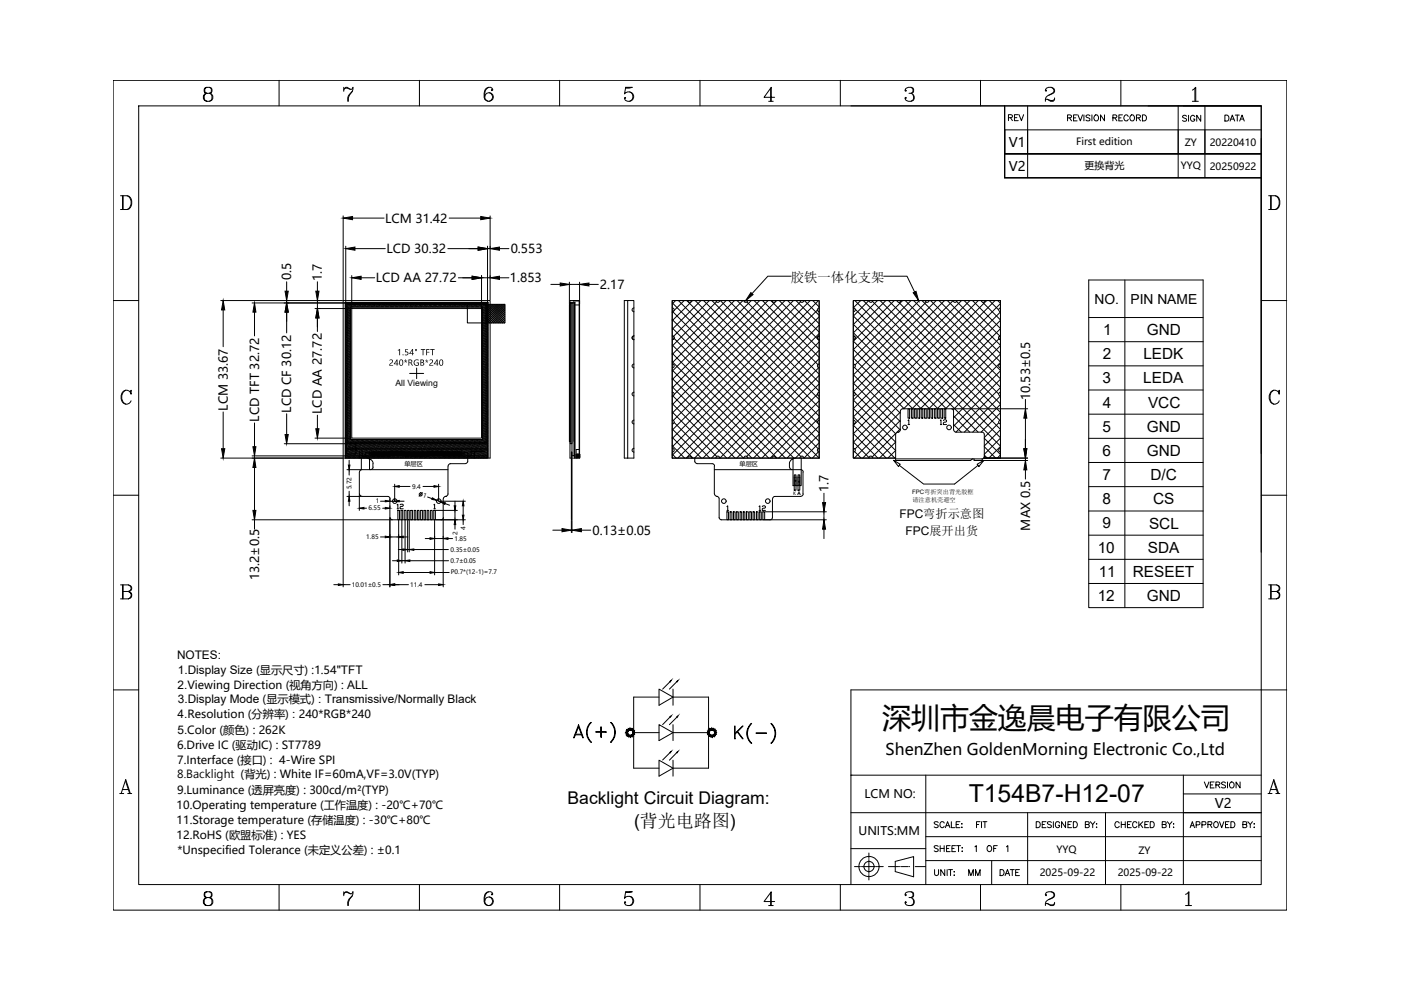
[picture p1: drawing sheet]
<svg xmlns="http://www.w3.org/2000/svg" width="297mm" height="210mm" viewBox="0 0 297 210" stroke-linecap="round" stroke-linejoin="round" font-family="sans-serif">
<defs><g id="words">
<text font-size="6.2" x="24" y="169.3">A</text>
<text font-size="6.1" x="187" y="154.4">深圳市金逸晨电子有限公司</text>
<text font-size="5.2" x="205.4" y="170">T154B7-H12-07</text>
<text font-size="4.4" x="212.7" y="26.8">REV</text>
<g font-size="4">
<text x="249.4" y="26.8">SIGN</text>
<text x="258.6" y="26.8">DATA</text>
<text x="208.1" y="181.7">OF</text>
</g>
<g font-size="3.7">
<text x="120.3" y="170.4">Backlight Circuit Diagram:</text>
<text x="134.5" y="175.4">(背光电路图)</text>
</g>
<text font-size="3.4" x="187.8" y="160.2">ShenZhen GoldenMorning Electronic Co.,Ltd</text>
<g font-size="3.3">
<text x="233.9" y="71">1</text>
<text x="243.1" y="71">GND</text>
<text x="233.8" y="76.2">2</text>
<text x="242.4" y="76.2">LEDK</text>
<text x="233.8" y="81.3">3</text>
<text x="242.4" y="81.3">LEDA</text>
<text x="233.8" y="86.4">4</text>
<text x="243.4" y="86.4">VCC</text>
<text x="233.8" y="91.5">5</text>
<text x="243.1" y="91.5">GND</text>
<text x="233.8" y="96.7">6</text>
<text x="233.8" y="101.8">7</text>
<text x="243.1" y="96.7">GND</text>
<text x="243.9" y="101.8">D/C</text>
<text x="233.8" y="106.9">8</text>
<text x="244.5" y="106.9">CS</text>
<text x="233.8" y="112">9</text>
<text x="243.6" y="112.1">SCL</text>
<text x="232.7" y="117.2">10</text>
<text x="243.4" y="117.2">SDA</text>
<text x="232.9" y="122.3">11</text>
<text x="240.2" y="122.3">RESEET</text>
<text x="232.7" y="127.4">12</text>
<text x="243.1" y="127.4">GND</text>
</g>
<g font-size="2.9">
<text x="232.1" y="64.4">NO.</text>
<text x="239.7" y="64.4">PIN NAME</text>
</g>
<g font-size="2.8">
<text x="213.9" y="31.3">V1</text>
<text x="213.9" y="36.3">V2</text>
<text x="167.7" y="59.7">胶铁一体化支架</text>
<text x="257.5" y="171.4">V2</text>
</g>
<g font-size="2.6">
<text x="81.6" y="47.2">LCM 31.42</text>
<text x="81.9" y="53.7">LCD 30.32</text>
<text x="108.3" y="53.7">0.553</text>
<text x="61.8" y="59.4" transform="rotate(-90 61.8 59.4)">0.5</text>
<text x="68.3" y="59.5" transform="rotate(-90 68.3 59.5)">1.7</text>
<text x="79.7" y="59.9">LCD AA 27.72</text>
<text x="108.1" y="59.9">1.853</text>
<text x="127.2" y="61.3">2.17</text>
<text x="48.3" y="87.1" transform="rotate(-90 48.3 87.1)">LCM 33.67</text>
<text x="54.9" y="89.4" transform="rotate(-90 54.9 89.4)">LCD TFT 32.72</text>
<text x="61.8" y="87.5" transform="rotate(-90 61.8 87.5)">LCD CF 30.12</text>
<text x="68.3" y="87.8" transform="rotate(-90 68.3 87.8)">LCD AA 27.72</text>
<text x="218.4" y="84.9" transform="rotate(-90 218.4 84.9)">10.53±0.5</text>
<text x="175.7" y="104.3" transform="rotate(-90 175.7 104.3)">1.7</text>
<text x="125.6" y="113.4">0.13±0.05</text>
<text x="218.4" y="112.5" transform="rotate(-90 218.4 112.5)">MAX 0.5</text>
<text x="54.9" y="123" transform="rotate(-90 54.9 123)">13.2±0.5</text>
</g>
<g font-size="2.5">
<text x="190.7" y="109.8">FPC弯折示意图</text>
<text x="192" y="113.3">FPC展开出货</text>
<text x="37.5" y="139.6">NOTES:</text>
<text x="37.7" y="142.8">1.Display Size (显示尺寸) :1.54&quot;TFT</text>
<text x="37.6" y="146">2.Viewing Direction (视角方向) : ALL</text>
<text x="37.7" y="149.2">3.Display Mode (显示模式) : Transmissive/Normally Black</text>
<text x="37.6" y="155.5">5.Color (颜色) : 262K</text>
<text x="37.7" y="152.3">4.Resolution (分辨率) : 240*RGB*240</text>
<text x="183.3" y="169.1">LCM NO:</text>
<text x="182" y="177.1">UNITS:MM</text>
</g>
<g font-size="2.4">
<text x="37.6" y="158.7">6.Drive IC (驱动IC) : ST7789</text>
<text x="37.6" y="161.9">7.Interface (接口) : 4-Wire SPI</text>
<text x="37.6" y="165">8.Backlight (背光) : White IF=60mA,VF=3.0V(TYP)</text>
<text x="37.5" y="171.4">10.Operating temperature (工作温度) : -20℃+70℃</text>
<text x="37.6" y="168.2">9.Luminance (透屏亮度) : 300cd/m²(TYP)</text>
<text x="37.5" y="174.6">11.Storage temperature (存储温度) : -30℃+80℃</text>
<text x="37.5" y="177.8">12.RoHS (欧盟标准) : YES</text>
<text x="37.6" y="181">*Unspecified Tolerance (未定义公差) : ±0.1</text>
</g>
<g font-size="2.1">
<text x="228.2" y="30.8">First edition</text>
<text x="229.9" y="35.8">更换背光</text>
<text x="250.3" y="35.9">YYQ</text>
<text x="251.2" y="31">ZY</text>
<text x="256.5" y="31">20220410</text>
<text x="256.5" y="36.1">20250922</text>
<text x="220.5" y="185.8">2025-09-22</text>
<text x="224" y="180.9">YYQ</text>
<text x="237" y="185.8">2025-09-22</text>
<text x="241.4" y="181">ZY</text>
</g>
<text font-size="1.8" x="83.8" y="81.9">All Viewing</text>
<text font-size="1.4" x="73.6" y="95.5">AG</text>
<g font-size="1.3">
<text x="85.8" y="98.9">单层区</text>
<text x="156.8" y="98.9">单层区</text>
<text x="74.5" y="103.8" transform="rotate(-90 74.5 103.8)">5.72</text>
<text x="79.7" y="106.7">1</text>
<text x="87.4" y="103.6">9.4</text>
<text x="89.6" y="105.5" transform="rotate(19 89.6 105.5)">1</text>
<text x="193.4" y="104.7">FPC弯折突出背光胶框</text>
<text x="193.4" y="106.4">请注意机壳避空</text>
<text x="78.1" y="108.2">6.55</text>
<text x="97" y="113.4" transform="rotate(-90 97 113.4)">2</text>
<text x="98.7" y="112.5" transform="rotate(-90 98.7 112.5)">4</text>
<text x="77.7" y="114.3">1.85</text>
<text x="95.5" y="119.4">0.7±0.05</text>
<text x="95.5" y="117">0.35±0.05</text>
<text x="96.3" y="114.7">1.85</text>
<text x="74.6" y="124.4">10.01±0.5</text>
<text x="87" y="124.4">11.4</text>
<text x="95.6" y="121.8">P0.7*(12-1)=7.7</text>
</g>
<text font-size="1" x="168.2" y="104.9">K A</text>
</g></defs>
<!-- layer: 3-LCD-FPC -->
<g fill="none" stroke="#000" stroke-width=".21">
<path d="M142.5 78.5l18.7 18.6M142.5 76.7l20.5 20.4M142.5 74.9l22.2 22.2M142.5 73.1l24 24M142.5 69.5l27.3 27.3M142.5 67.7l29.4 29.4M142.5 64.2l31 30.9M142.6 66.1l31.1 31M142.7 66.1l-.2 .1M142.9 71.7l25.4 25.4M143.2 63.7l-.7 .7M143.8 63.7l29.9 29.9"/>
<path d="M145.1 63.7l-2.2 2.2M145.6 63.7l28.1 28.1M146.8 63.7l-4.3 4.3M147.4 63.7l25.9 26M148.6 63.7l-6.1 6.1M149.2 63.7l24.5 24.5M150.4 63.7l-7.6 7.6M150.9 63.7l22.8 22.8M151.9 64l-9.4 9.4M152.7 63.7l21 21M154 63.7l-11.5 11.5M154.5 63.7l19.2 19.2"/>
<path d="M155.7 63.7l-13.2 13.2M156.3 63.7l17.4 17.4M157.5 63.7l-15 15M158.4 64l15.3 15.3M159.3 63.7l-16.8 16.8M159.9 63.7l13.5 13.6M161.1 63.7l-18.6 18.6M161.7 63.7l12 12.1M162.8 63.7l-19.9 20M163.4 63.7l10.3 10.3M164.7 63.7l-22.2 22.1M165.2 63.7l8.2 8.2"/>
<path d="M166.4 63.7l-23.9 23.9M167 63.7l6.7 6.7M168.2 63.7l-25.5 25.5M168.8 63.7l4.9 4.9M169.7 64l-27.2 27.2M170.5 63.7l3.2 3.2M171.8 63.7l-29.3 29.3M172.3 63.7l1.4 1.4M173.3 65.8l-30.8 30.7M173.5 72l.2 .2M173.6 63.7l-31.1 31.1M173.6 78l-19.2 19.1"/>
<path d="M173.7 67.2l-30 29.9M173.7 68.9l-28.2 28.2M173.7 70.7l-26.4 26.4M173.7 72.5l-24.7 24.6M173.7 74.3l-22.8 22.8M173.7 76l-21.1 21.1M173.7 79.6l-17.5 17.5M180.9 79.4l10 10M180.9 72.3l14.4 14.4M180.9 75.9l10.8 10.8M180.9 74.1l12.6 12.6M180.9 70.5l16.2 16.2"/>
<path d="M180.9 68.8l18 17.9M180.9 67l19.7 19.7M180.9 65.2l.2 .1M181.2 77.9l9.7 9.7M181.3 63.7l30.8 30.9M181.3 65.5l26.1 26.1M182.5 63.7l-1.6 1.5M183 63.7l29.1 29.1M184.2 63.7l-3.3 3.3M185 63.9l27.1 27.1M186 63.7l-5.1 5.1M186.6 63.7l25.4 25.4"/>
<path d="M187.8 63.7l-6.9 6.9M188.4 63.7l23.7 23.7M189.6 63.7l-8.7 8.7M190.1 63.7h.1M190.6 64.1l21.5 21.6M191.4 63.7l-10.5 10.4M191.9 63.7l19.8 19.8M193.2 63.7l-12.3 12.3M193.7 63.7l18.4 18.4M194.9 63.7l-13.6 13.7M195.5 63.7l16.6 16.6M196.4 64.1l-15.5 15.4"/>
<path d="M197.3 63.7l14.8 14.8M198.5 63.7l-17.6 17.6M199.1 63.7l13 13.1M200.3 63.7l-19.4 19.4M200.9 63.7l11.2 11.3M202.1 63.7l-21.2 21.2M202.8 63.9l9.3 9.3M203.9 63.7l-23 22.9 9 8.9-1.7 1.6M204.4 63.7l7.6 7.6M205.6 63.7l-24.7 24.7M206.2 63.7l5.9 6M207.4 63.7l-26.5 26.5 7 6.9"/>
<path d="M208 63.7l.1 .1M208.4 64.1l3.7 3.7M209.2 63.7l-28.3 28.3M209.7 63.7l2 2M211 63.7l-30.1 30.1M211.5 63.7l.6 .6M211.8 71.9l-14.9 14.8M212.1 64.4l-30.8 30.8M212.1 66.1l-20.5 20.6M212.1 67.9l-18.7 18.8M212.1 69.7l-17 17M212.1 73.3l-13.4 13.4"/>
<path d="M212.1 75.1l-11.6 11.6M212.1 76.8l-10 10.1M212.1 78.6l-9.9 10M77.5 96.6v-.7h21.7v1.9l-.3 .4-.2 .1M77.5 96.6l.2 .3 .9 .6M78.3 96.2h.5l.1-.3v.7l-.1-.4zM78.6 97.4l.4 .4 .1 .5M78.9 95.9l.1 .7zM79.1 95.9v.7zM79.1 98.3l-.1 1-.4 .2M79.2 95.9l.1 .7zM79.3 95.9l.1 .7z"/>
<path d="M79.5 95.9v.7zM79.6 95.9l.1 .7zM79.7 95.9l.1 .7zM79.9 95.9l.1 .7zM80 95.9l.1 .7zM80.2 95.9v.7zM80.3 95.9l.1 .7zM80.5 95.9v.7zM80.6 95.9l.1 .7zM80.7 95.9l.1 .7zM80.8 95.9l.1 .7zM81 95.9l.1 .7z"/>
<path d="M81.1 95.9l.1 .7zM81.3 95.9l.1 .7zM81.4 95.9l.1 .7zM81.6 95.9v.7zM81.7 95.9l.1 .7zM81.8 95.9l.1 .7zM82 95.9v.7zM82.1 95.9l.1 .7zM82.2 95.9l.1 .7zM82.4 95.9l.1 .7zM82.5 95.9l.1 .7zM82.7 95.9v.7z"/>
<path d="M82.8 95.9l.1 .7zM83 95.9v.7zM83.1 95.9l.1 .7zM83.2 95.9l.1 .7zM83.4 95.9v.7zM83.5 95.9l.1 .7zM83.6 95.9l.1 .7zM83.8 95.9v.7zM83.9 95.9l.1 .7zM84.1 95.9v.7zM84.2 95.9l.1 .7zM84.4 95.9v.7z"/>
<path d="M84.5 95.9v.7zM84.6 95.9l.1 .7zM84.7 95.9l.1 .7zM84.9 95.9v.7zM85 95.9l.1 .7zM85.2 95.9v.7zM85.3 95.9l.1 .7zM85.5 95.9v.7zM85.6 95.9l.1 .7zM85.7 95.9l.1 .7zM85.9 95.9v.7zM86 95.9l.1 .7z"/>
<path d="M86.1 95.9l.1 .7zM86.3 95.9v.7zM86.4 95.9l.1 .7zM86.6 95.9v.7zM86.7 95.9l.1 .7zM86.9 95.9v.7zM87 95.9l.1 .7zM87.1 95.9l.1 .7zM87.2 95.9l.1 .7zM87.4 95.9v.7zM87.5 95.9l.1 .7zM87.7 95.9v.7z"/>
<path d="M87.8 95.9l.1 .7zM88 95.9v.7zM88.1 95.9l.1 .7zM88.2 95.9l.1 .7zM88.4 95.9v.7zM88.5 95.9l.1 .7zM88.6 95.9l.1 .7zM88.8 95.9v.7zM88.9 95.9l.1 .7zM89.1 95.9v.7zM89.2 95.9l.1 .7zM89.4 95.9v.7z"/>
<path d="M89.5 95.9l.1 .7zM89.6 95.9l.1 .7zM89.7 95.9l.1 .7zM89.9 95.9v.7zM90 95.9l.1 .7zM90.2 95.9v.7zM90.3 95.9l.1 .7zM90.5 95.9v.7zM90.6 95.9l.1 .7zM90.7 95.9l.1 .7zM90.9 95.9v.7zM91 95.9l.1 .7z"/>
<path d="M91.1 95.9l.1 .7zM91.3 95.9v.7zM91.4 95.9l.1 .7zM91.6 95.9v.7zM91.7 95.9l.1 .7zM91.8 95.9l.1 .7zM92 95.9l.1 .7zM92.1 95.9l.1 .7zM92.3 95.9v.7zM92.4 95.9v.7zM92.5 95.9l.1 .7zM92.7 95.9v.7z"/>
<path d="M92.8 95.9l.1 .7zM92.9 95.9l.1 .7zM93.1 95.9l.1 .7zM93.2 95.9l.1 .7zM93.4 95.9v.7zM93.5 95.9l.1 .7zM93.6 95.9l.1 .7zM93.8 95.9v.7zM93.9 95.9l.1 .7zM94.1 95.9v.7zM94.2 95.9l.1 .7zM94.3 95.9l.1 .7z"/>
<path d="M94.5 95.9l.1 .7zM94.6 95.9l.1 .7zM94.8 95.9v.7zM94.9 95.9l.1 .7zM95 99.6h-18.3l-.4 .2-.1 .3M95 98.8v5.9l-.3 .4-.2 .1M95 95.9l.1 .7zM95.2 95.9v.7zM95.3 95.9l.1 .7zM95.4 95.9l.1 .7zM95.6 95.9l.1 .7zM95.7 95.9l.1 .7z"/>
<path d="M95.9 95.9v.7zM96 95.9l.1 .7zM96.1 95.9l.1 .7zM96.3 95.9v.7zM96.4 95.9l.1 .7zM96.5 95.9l.1 .7zM96.7 95.9l.1 .7zM96.8 95.9l.1 .7zM97 95.9l.1 .7zM97.1 95.9l.1 .7zM97.3 95.9v.7zM97.4 95.9l.1 .7z"/>
<path d="M97.5 95.9l.1 .7zM97.7 95.9v.7zM97.8 95.9l.1 .3h.5h-.5v.4zM98.7 98.3h-3.2l-.4 .3-.1 .2M121.1 95.9h.2v14.3h-.2zM142.5 96.3l.9 .8M142.5 94.5l2.6 2.6M142.5 92.7l4.4 4.4M142.5 90.9l6.2 6.2M142.5 87.3l9.5 9.5M142.5 85.6l11.6 11.5M142.5 82l15.1 15.1"/>
<path d="M142.5 80.2l16.9 16.9M142.6 84h-.1M142.6 83.9l13.3 13.2M142.9 89.5l7.6 7.6M147.3 97.1l.1 .9 .4 .3M147.8 98.3h3.2l.3 .1 .2 .4M151.5 99.6h18.3M151.5 98.8v5.9M167.4 98.3l.1 1 .4 .2M167.9 97.4l-.4 .4-.1 .5M168.5 97.1l-.6 .4M169.8 99.6h.3l.2 .5"/>
<path d="M173.3 83.6l-13.5 13.5M173.5 95.8l-1.3 1.3M173.6 89.9l.1 .1M173.7 81.4l-15.4 15.4M173.7 85l-12.2 12.1M173.7 86.8l-10.4 10.3M173.7 88.5l-8.6 8.6M173.7 90.3l-6.8 6.8M173.7 92.1l-5.1 5M173.7 93.9l-3.2 3.2M180.9 88.4l8.8 8.7M180.9 84.8l9 8.9-3.4 3.4"/>
<path d="M180.9 93.7l3.3 3.3M180.9 91.9l5.2 5.2M180.9 83l.3 .2M180.9 81.2l10 10v-4M181.2 95.8l1.4 1.3M181.3 83.3l8.6 8.7M189.9 91.9l-5 5M190.4 91.6h.1M190.9 91.1a.65 .65 0 0 1-.8 .6l-.2 .4v5.5h15.9M190.9 87.4l-9.8 9.7M190.9 89.2l-8 7.9M190.9 90.9l-.8 .8"/>
<path d="M190.9 87.2l.1-.3 .4-.2h10.3l.4 .2 .1 .3M192.5 86.7h.4v2h-.4zM192.5 89.2l.2-.2v1M192.5 90h.4M193.2 86.7h.4v2h-.4zM193.9 86.7h.4v2h-.4zM194.6 86.7h.4v2h-.4zM195.3 86.7h.4v2h-.4zM196 86.7h.4v2h-.4zM196.7 86.7h.3v2h-.3zM197.4 86.7h.3v2h-.3zM198.1 86.7h.3v2h-.3z"/>
<path d="M198.8 86.7h.3v2h-.3zM199.4 89.2l.1-.2v1M199.4 90h.3M199.5 86.7h.3v2h-.3zM200 89.2l.2-.2h.3l.2 .2-.2 .3h-.3l-.2 .2v.3h.7M200.2 86.7h.3v2h-.3zM202.2 90l1.6 1.6M202.2 88.2l3.4 3.4M202.2 87.2v4M202.2 91.1l.1 .3 .4 .2M202.7 91.6l5.7 .1 .3 .4v4.7M206.3 97.3l-.5 .3"/>
<path d="M208.7 96.8l-.1 .3-.4 .2h-18.3M208.7 96.5l.6 .6M208.7 94.7l2.4 2.4M208.7 92.9l3.4 3.5M211.7 89.7l-3 3.1M212.1 80.4l-9.9 10M212.1 82.2l-9.4 9.4M212.1 84l-7.6 7.6M212.1 85.7l-5.9 5.9M212.1 87.5l-4.1 4.1M212.1 91.1l-3.4 3.4M212.1 92.9l-3.4 3.4"/>
<path d="M212.1 94.7l-2.4 2.4M212.1 96.4l-.7 .7M76.2 100.1v4.6M76.2 104.7l.3 .4 .2 .1M76.7 105.3h5.8l.2 .4v4l.2 .4 .3 .1M84.2 107l.2-.1v1M84.2 107.9h.3M84.4 108.2h.3v2h-.3zM84.8 107l.2-.1 .5 .1-.2 .4h-.3l-.2 .1v.4h.7M85 108.2h.4v2h-.4zM85.7 108.2h.4v2h-.4zM86.4 108.2h.4v2h-.4z"/>
<path d="M87.1 108.2h.3v2h-.3zM87.8 108.2h.4v2h-.4zM88.5 108.2h.3v2h-.3zM89.2 108.2h.4v2h-.4zM89.9 108.2h.3v2h-.3zM90.6 108.2h.3v2h-.3zM91.3 108.2h.3v2h-.3zM92 108.2h.3v2h-.3zM92 107l.1-.1v1M92 107.9h.3M94 105.8v3.9M94 109.7l-.2 .4-.3 .1h-10.3"/>
<path d="M94.5 105.3h.1M94.5 105.3l-.4 .2-.1 .2M151.5 104.7l.2 .4 .3 .1M152 105.3h.1M152 105.3l.4 .2 .1 .3v3.9v.3l.5 .2M152.9 110.2h10.4M154.1 107.4l.2-.2v1M154.1 108.5h.4v1.7h-.4zM154.1 108.2h.4M154.8 108.5h.4v1.7h-.4zM155.5 108.5h.4v1.7h-.4zM156.2 108.5h.3v1.7h-.3z"/>
<path d="M156.9 108.5h.4v1.7h-.4zM157.6 108.5h.3v1.7h-.3zM158.3 108.5h.4v1.7h-.4zM159 108.5h.3v1.7h-.3zM159.7 108.5h.3v1.7h-.3zM160.4 108.5h.3v1.7h-.3zM160.9 107.4l.2-.2v1M160.9 108.2h.4M161.1 108.5h.3v1.7h-.3zM161.6 107.4l.2-.2h.3l.2 .2-.2 .4-.5 .1v.3h.7M161.7 108.5h.4v1.7h-.4zM163.8 105.8v3.9l-.3 .4-.2 .1"/>
<path d="M164.3 105.3h5.5M164.3 105.3l-.4 .2-.1 .2M168.4 100.7h.4v3.2h-.4zM169.2 100.7h.4v3.2h-.4zM170.3 100.1v4.6M170.3 104.7l-.2 .4-.3 .1"/>
<circle cx="191.9" cy="90.6" r=".49"/>
<circle cx="201.2" cy="90.6" r=".49"/>
<circle cx="83.7" cy="106.2" r=".49"/>
<circle cx="93" cy="106.2" r=".49"/>
<circle cx="153.5" cy="106.2" r=".49"/>
<circle cx="162.8" cy="106.2" r=".49"/>
</g>
<!-- layer: 2-BL-FPC -->
<g fill="none" stroke="#000" stroke-width=".21">
<path d="M76.6 97.1v2.5M78.3 97.1v2.5M168.1 97.1v5.9h.4M169.9 97.1v5.9h-.3M206.5 97.3v.3h1.8v-.3M168.4 103v-1.9h.4v1.9M168.5 102.9h.2M168.7 103h.6M169.2 103v-1.9h.4v1.9M169.3 102.9h.2M169.5 103h.1"/>
<circle cx="168.6" cy="101.9" r=".11"/>
<circle cx="169.4" cy="102.1" r=".11"/>
</g>
<g fill="none" stroke="#000" stroke-width=".21">
<path d="M24 17h248.8v176h-248.8zM43.8 18.5l-.4 .2-.1 .7a.97 .97 0 0 0 1.6 0v-.5a.94 .94 0 0 0-1.4-.2l-.1 .7 .1 .3 .3 .1M44.4 18.5l.4 .4-.1 .8-.3 .1 .4 .1 .3 .4a.98 .98 0 0 1-1.1 1.2 .98 .98 0 0 1-.7-1.4l.5-.3-.3 .1a.95 .95 0 0 0 .3 1.6M44.4 19.8l.3 .1a.95 .95 0 0 1-.3 1.6M59.2 17v5.5M72.9 19.1l.4-.6h.3l.7 .4h.3l.2-.4a2.25 2.25 0 0 1-.8 1.8l-.1 1.2M72.9 18.5v.9M73 18.8l.6-.1 .7 .2M74.7 19.4a2.05 2.05 0 0 0-1 2.1M88.9 17v5.5M103.6 18.5a1.77 1.77 0 0 0-.4 2.8l.3 .2M103.7 19.7a.93 .93 0 0 1 .8 .9 .93 .93 0 0 1-.8 .9"/>
<path d="M104.3 18.9l-.1 .2 .1 .1 .2-.1-.2-.4a1.11 1.11 0 0 0-1.2 0 1.11 1.11 0 0 0-.5 1.1v.8a.96 .96 0 0 0 1 1 .96 .96 0 0 0 1-1 .96 .96 0 0 0-1-.9l-.4 .1-.4 .7M118.6 17v5.5M132.7 18.7l1.4-.2h-1.4l-.3 1.4a1.06 1.06 0 0 1 1.5-.3 1.06 1.06 0 0 1 .2 1.6 1.06 1.06 0 0 1-1.6 0l-.1-.3 .1-.3 .2 .2-.2 .1M133.5 19.5a1.06 1.06 0 0 1 .7 1 1.06 1.06 0 0 1-.7 1M148.4 17v5.5M163.4 18.8v2.7M178.2 17v5.5M192 19.1l.2 .1-.2 .2-.1-.3a1.05 1.05 0 0 1 1.8-.2l-.1 .8-.9 .1M193.2 18.5l.4 .4v.5l-.4 .4a.87 .87 0 0 1 .6 .8 .87 .87 0 0 1-.6 .9 .99 .99 0 0 1-1.3-.6l.1-.3 .2 .2-.2 .1M207.9 17v5.5M221.8 19.1l.1 .1-.1 .2-.2-.2a.99 .99 0 0 1 1.1-.7 .99 .99 0 0 1 .9 .9 2.47 2.47 0 0 1-1.5 .9l-.3 .3-.2 .9M222.9 18.5a.74 .74 0 0 1 .4 1.2l-1 .5"/>
<path d="M237.6 17v5.5M252.8 19.1l.7-.6v3M253.4 18.7v2.8M29.4 22.5h238v165.1h-238zM163 21.5h.9M164.2 20.6h-2.2l1.5-2.1v3M193.6 20.1a.93 .93 0 0 1-.4 1.4M213 32.6h54.4M213 27.5h54.4M213 37.7h54.4M217.9 22.5v15.2M223.6 21.1l-.4 .2-1.1-.2-.5 .1"/>
<path d="M223.6 20.8v.3l-.3 .4h-.6l-.6-.4M226.3 25l.8-.1 .1-.3-.3-.2h-.6v1.2M226.8 25l.4 .6M227.6 25h.5M228.4 24.4h-.8v1.2h.8M228.5 24.4l.6 1.2 .4-1.2M229.8 24.4v1.2M231.1 24.6l-.3-.2-.6 .2 .2 .3 .6 .3v.4h-.4l-.4-.1M231.5 24.4v1.2M232.1 24.6l.1-.2a.62 .62 0 0 1 .7 .5 .62 .62 0 0 1-.3 .7 .65 .65 0 0 1-.6-.3 .65 .65 0 0 1 .1-.7zM234.2 24.4v1.2l-.9-1.2v1.2M236 25h.5l.3-.4-.3-.2h-.5v1.2"/>
<path d="M236.4 25l.4 .6M237.2 25h.5M238 24.4h-.8v1.2h.8M239.2 24.7a.48 .48 0 0 0-.5-.3 .48 .48 0 0 0-.4 .5v.3a.48 .48 0 0 0 .4 .4 .48 .48 0 0 0 .5-.3M239.7 24.6l.1-.2a.62 .62 0 0 1 .8 .5 .62 .62 0 0 1-.4 .7 .65 .65 0 0 1-.6-.3 .65 .65 0 0 1 .1-.7zM240.9 25l.9-.1v-.4l-.9-.1v1.2M241.4 25l.4 .6M242.2 24.4h.4a.68 .68 0 0 1 .5 .6 .68 .68 0 0 1-.5 .6h-.4zM252.8 21.5h1.3M25.6 41.5h1.4a1.56 1.56 0 0 1 1 1.5 1.56 1.56 0 0 1-1 1.4h-1.4M26 41.5v2.9M26.1 41.5v2.9"/>
<path d="M27 41.5a1.65 1.65 0 0 1 0 2.9M269 41.5h1.4a1.58 1.58 0 0 1 .7 2.5l-.7 .4h-1.4M269.4 41.5v2.9M269.5 41.5v2.9M270.4 41.5a1.65 1.65 0 0 1 0 2.9M24 63.7h5.4M267.4 63.7h5.4M26.7 82.7a1.69 1.69 0 0 0 0 3M27.6 83.2l.2 .4v-.9l-.2 .5a1.09 1.09 0 0 0-1.2-.4 1.09 1.09 0 0 0-.7 1.1 1.28 1.28 0 0 0 .3 1.4 1.28 1.28 0 0 0 1.4 .2l.4-.5M270.1 82.7a1.73 1.73 0 0 0 0 3M271.1 83.2l.1 .4v-.9l-.1 .5a1.11 1.11 0 0 0-1.3-.4 1.11 1.11 0 0 0-.7 1.1 1.28 1.28 0 0 0 .3 1.4 1.28 1.28 0 0 0 1.4 .2l.4-.5M24 105h5.4"/>
<path d="M267.4 105h5.4M25.6 124h1.6l.4 .2a.64 .64 0 0 1 0 1.1l-.4 .1M25.6 127h1.6l.4-.2a.75 .75 0 0 0 0-1.2l-.4-.2a.81 .81 0 0 1 .6 .8 .81 .81 0 0 1-.6 .8M26 124v3M26.1 124v3M27.2 124a.71 .71 0 0 1 .6 .7 .71 .71 0 0 1-.6 .7h-1.1M269 124h1.7l.4 .2a.7 .7 0 0 1 0 1.1l-.4 .1M269 127h1.7l.4-.2a.8 .8 0 0 0 .2-.8 .8 .8 0 0 0-.6-.6 .82 .82 0 0 1 .5 .8 .82 .82 0 0 1-.5 .8M269.4 124v3M269.5 124v3M270.7 124a.72 .72 0 0 1 .5 .7 .72 .72 0 0 1-.5 .7h-1.2M24 146.3h5.4"/>
<path d="M272.8 146.3h-92.4v41.3M180.4 164.4h.1M180.4 179.9h15.9M180.4 164.4h87M196.3 172.3v15.3M196.3 177.4h71.1M198.9 179.5l-.3-.2-.5 .2 .1 .3 .7 .4v.2l-.3 .2-.5-.2M198.9 174.4l-.3-.2-.5 .2 .1 .3 .7 .4v.2l-.3 .2-.5-.2M199.3 179.3v1.3M199.3 179.9h.9M200.2 174.5a.46 .46 0 0 0-.5-.3 .46 .46 0 0 0-.4 .5 .54 .54 0 0 0 .2 .6 .54 .54 0 0 0 .6 0l.1-.1M200.2 179.3v1.3"/>
<path d="M200.4 175.5l.5-1.3 .5 1.3M200.6 175.1h.6M200.7 179.9h.5M201.5 179.3h-.8v1.3h.8M201.7 174.2v1.3h.7M201.8 179.9h.5M202.6 179.3h-.8v1.3h.8M202.7 174.8h.5M202.8 179.3h.9M203.2 179.3v1.3M203.5 174.2h-.8v1.3h.8M203.9 174.7h.1z"/>
<path d="M203.9 175.4h.1zM203.9 179.8h.2zM206.7 179.5l.3-.2v1.3M207 174.8h.5M207.8 174.2h-.8v1.3M208.1 174.2v1.3M208.4 174.2h.8M208.8 174.2v1.3M217.9 172.3v15.3M219.7 174.2h.4a.68 .68 0 0 1 .5 .7 .68 .68 0 0 1-.5 .6h-.4zM221 174.8h.4M221.8 174.2h-.8v1.3h.8"/>
<path d="M222.9 174.4l-.3-.2-.5 .2v.2l.8 .5v.2l-.3 .2-.5-.2M223.3 174.2v1.3M224.6 174.5a.46 .46 0 0 0-.5-.3 .46 .46 0 0 0-.3 .5 .54 .54 0 0 0 .1 .7 .54 .54 0 0 0 .7-.1v-.3h-.2M225.9 174.2v1.3l-.8-1.3v1.3M226.4 174.8h.5M227.2 174.2h-.8v1.3h.8M227.6 174.2h.4a.68 .68 0 0 1 .4 .7 .68 .68 0 0 1-.4 .6h-.4zM230.1 174.8h.7l.2-.3-.2-.2-.7-.1v1.3l.8-.1 .1-.3-.3-.3M231.2 174.2l.5 .6v.7M232.1 174.2l-.4 .6M232.4 174.7h.2zM232.4 175.4h.2z"/>
<path d="M234.4 172.3v15.3M237.3 174.5a.48 .48 0 0 0-.5-.3 .48 .48 0 0 0-.4 .5 .53 .53 0 0 0 .2 .7 .53 .53 0 0 0 .7-.2M237.7 174.8h.9M237.7 174.2v1.3M238.6 174.2v1.3M239 174.8h.5M239.8 174.2h-.8v1.3h.8M241 174.5a.46 .46 0 0 0-.5-.3 .46 .46 0 0 0-.4 .5 .54 .54 0 0 0 .2 .7 .54 .54 0 0 0 .7-.1v-.1M241.5 174.2v1.3M241.8 174.8l.5 .7M242.3 174.2l-.8 .9M242.7 174.8h.5"/>
<path d="M243.5 174.2h-.8v1.3h.8M243.9 174.2h.4a.68 .68 0 0 1 .4 .7 .68 .68 0 0 1-.4 .6h-.4zM246.4 174.8h.7l.1-.5-.8-.1v1.3l.8-.1v-.5l-.2-.1M247.5 174.2l.5 .6v.7M248.5 174.2l-.5 .6M248.8 175.4h.1zM248.8 174.6v.2zM252.3 175.5l.5-1.3 .5 1.3M252.5 175.1h.6M253.6 174.9l.7-.1v-.5l-.7-.1v1.3M254.8 174.9l.8-.1v-.5l-.8-.1v1.3M255.3 165.8l.5 1.3 .5-1.3"/>
<path d="M256.1 174.8h.8v-.5l-.8-.1v1.3M256.5 174.8l.4 .7M256.6 166.4h.5M257.4 165.8h-.8v1.3h.8M257.5 174.4l.1-.1a.59 .59 0 0 1 .7 .5 .59 .59 0 0 1-.7 .6l-.3-.4zM257.8 166.4l.7-.1 .1-.3-.3-.2h-.5v1.3M258.2 166.4l.4 .7M258.6 174.2l.4 1.3 .5-1.3M259.8 166l-.3-.2-.5 .2 .1 .3 .6 .2 .1 .2v.2l-.3 .2-.5-.2M259.8 174.8h.5M260.3 165.8v1.3M260.6 174.2h-.8v1.3h.8"/>
<path d="M260.9 165.9a.57 .57 0 0 1 .8 .6 .57 .57 0 0 1-.9 .4l-.1-.6zM261 174.2h.4a.68 .68 0 0 1 .4 .7 .68 .68 0 0 1-.4 .6h-.4zM262.9 165.8v1.3l-.8-1.3v1.3M263.5 174.8h.7l.2-.3-.2-.2-.7-.1v1.3l.8-.1 .1-.3-.3-.3M264.6 174.2l.5 .6v.7M265.5 174.2l-.4 .6M265.8 174.7h.2zM265.8 175.4h.2zM268.8 168.2h.9M269.1 168.2l1-2.9 1 2.9M269.4 167.4h1.3M270.1 165.7l.8 2.5"/>
<path d="M270.5 168.2h.8M43.8 189.1l-.4 .1-.1 .7a1.02 1.02 0 0 0 1.6 0v-.4a.99 .99 0 0 0-1.4-.3l-.1 .7 .4 .4M44.4 189.1l.3 .1 .1 .3-.1 .7-.3 .1 .4 .2 .3 .4a1 1 0 0 1-1 1.1 1 1 0 0 1-1-1.1l.3-.4 .4-.2-.3 .2a.98 .98 0 0 0 0 1.4l.3 .1M44.4 190.3l.3 .2a.98 .98 0 0 1 0 1.4l-.3 .1M59.2 187.6v5.4M72.9 189.6l.4-.5h.3l.7 .4h.3l.2-.4-.1 .8a2.55 2.55 0 0 0-.8 2.1M72.9 189.1v.8M73 189.3l.6-.1 .7 .3M74.7 189.9a2.03 2.03 0 0 0-1 2.1M88.9 187.6v5.4M103.6 189.1a1.73 1.73 0 0 0-.4 2.8l.3 .1M103.7 190.2a.93 .93 0 0 1 .8 .9 .93 .93 0 0 1-.8 .9"/>
<path d="M104.3 189.5l-.1 .1 .1 .2 .2-.3a1.02 1.02 0 0 0-1.3-.3 1.02 1.02 0 0 0-.6 1.1v.8a.96 .96 0 0 0 1 1 .96 .96 0 0 0 1-1 .96 .96 0 0 0-1-.9l-.7 .4-.1 .4M118.6 187.6v5.4M132.7 189.2l1.4-.1h-1.4l-.3 1.4a1.05 1.05 0 0 1 1.5-.3 1.05 1.05 0 0 1 .2 1.5 1.05 1.05 0 0 1-1.6 0l-.1-.3 .1-.3 .2 .2-.2 .1M133.5 190a1.03 1.03 0 0 1 .7 1 1.03 1.03 0 0 1-.7 1M148.4 187.6v5.4M163 192h.9M163.4 189.3v2.7M164.2 191.1h-2.2l1.5-2v2.9M178.2 187.6v5.4M181.2 183.7h1.2M182.6 183.7h.1M182.8 183.7h2.8"/>
<path d="M184.2 180.9v1M184.2 182v.2M184.2 182.3v2.8M184.2 185.3v.1M184.2 185.6v1M185.8 183.7h.1M186 183.7h1.3M188.4 183.7h2.1M189.8 182.6l3.9-1v4.3l-3.9-1.1zM190.7 183.7h.2M191.1 183.7h1.4M192 189.6l.2 .2-.2 .1-.1-.1 .1-.5a1.54 1.54 0 0 1 1.6-.1l.1 .3-.1 .7-.9 .1"/>
<path d="M192.7 183.7h.2M193.2 189.1l.4 .4v.4l-.4 .4a.87 .87 0 0 1 .6 .8 .87 .87 0 0 1-.6 .9l-1-.1-.3-.5 .1-.3 .2 .2-.2 .1M193.6 190.6a.91 .91 0 0 1-.4 1.4M194 183.7h2.2M196.3 182.5h71.1M198.1 184.4l.1 1.1 .3 .1 .4-.1 .1-1.1M200.3 184.4v1.2l-.8-1.2v1.2M200.8 184.4v1.2M201.1 184.4h.9M201.5 184.4v1.2M202.3 184.8h.1zM202.3 185.6h.1z"/>
<path d="M203.9 180.5h.2zM205.4 185.6v-1.2l.5 1.2 .5-1.2v1.2M206.8 185.6v-1.2l.5 1.2 .5-1.2v1.2M207.9 187.6v5.4M210.3 182.5v5.1M212 184.4h.5a.68 .68 0 0 1 .4 .6 .68 .68 0 0 1-.4 .6h-.5zM213.1 185.6l.5-1.2 .5 1.2M213.3 185.2h.6M214.2 184.4h.8M214.6 184.4v1.2M215.3 185h.5M216.1 184.4h-.8v1.2h.8"/>
<path d="M221.8 189.6l.1 .2-.1 .1-.2-.1a1.05 1.05 0 0 1 1-.8 1.05 1.05 0 0 1 1 .6v.3a2.47 2.47 0 0 1-1.5 1l-.3 .2-.2 .9M222.9 189.1a.69 .69 0 0 1 .4 1.1l-1 .5M223.6 191.6l-.4 .3h-.5l-.6-.3-.5 .1M223.6 191.3l-.3 .7h-.6l-.6-.4M237.6 187.6v5.4M251.4 189.6l.7-.5v2.9M251.4 192h1.2M252 189.2v2.8"/>
<circle cx="184.2" cy="183.7" r="2.14"/>
<circle cx="184.2" cy="183.7" r="1.08"/>
</g>
<g fill="none" stroke="#000" stroke-width=".21">
<path d="M180.4 22.5h87M213 22.5v15.2zM243.4 22.5h24v73.7M249.8 22.5v15.2M255.5 22.5v15.2M267.4 29.4v87.7M230.8 59.4h24.3v69.4h-24.3zM238.5 59.4v69.4M230.8 67.3h24.3M230.8 72.4h24.3M230.8 77.6h24.3M230.8 82.7h24.3"/>
<path d="M230.8 87.8h24.3M230.8 92.9h24.3M230.8 98.1h24.3M230.8 103.2h24.3M230.8 108.3h24.3M230.8 113.5h24.3M230.8 118.6h24.3M230.8 123.7h24.3M196.3 164.4v7.9M250.9 164.4v7.9h16.5h-87M250.9 172.3v15.3M250.9 168.3h16.5"/>
</g>
<!-- layer: 0 -->
<g fill="none" stroke="#000" stroke-width=".21">
<path d="M167.8 58.6h-5l-3.3 3.6M187.4 58.6h4.9l1.6 3.3M121.9 155.8h1.5M122 155.7h1.3M122.7 153.7l1 2.7h-.1l-.9-2.3-1 2.3h-.1zM125 153.4l.4-.2a2.88 2.88 0 0 0 0 4.2 2.69 2.69 0 0 1-.4-4zM126.3 155.1h2.2v.2h-2.2zM127.4 154.1h.1v2.2h-.1zM129.4 153.2a2.65 2.65 0 0 1 0 4.2 2.89 2.89 0 0 0 0-4.2zM134.4 155.3h5.3M139.7 146.1l3 1.7-3 1.7zM139.7 153.6l3 1.7-3 1.7z"/>
<path d="M139.7 147.8h-5.3v15.1h5.3M142.1 144.5l-1.6 1.6M142.1 159.6l-1.6 1.5M142.1 152l-1.6 1.6M142.7 147.8h7.5v15.1h-7.5M142.7 146.1v3.4M142.7 153.6v3.4M142.7 155.3h7.5M143.5 144.5l-1.6 1.6M143.5 159.6l-1.6 1.6M143.5 152.1l-1.6 1.5M155.7 153.9h.2v2.7h-.2z"/>
<path d="M155.9 155.5l1.7-1.6-1.7 1.7M156.2 155.1l1.4 1.5-1.2-1.5M159.2 153.4h.2a2.89 2.89 0 0 0 0 4.2 2.67 2.67 0 0 1-.2-4.2zM160.3 155.4h2.2v.1h-2.2zM163.4 153.4a2.65 2.65 0 0 1 0 4.2 2.88 2.88 0 0 0 0-4.2zM139.7 161.2l3 1.7-3 1.7zM142.7 161.2v3.4"/>
</g>
<g fill="#000" stroke="#000" stroke-width=".21">
<path d="M159.2 62l.5 .5-1.6 1.2zM193.6 62.1l.6-.3 .6 1.9zM142 144.5l.3-.3-.2 .4zM142 159.5l.3-.2-.2 .3zM142 152l.3-.2-.2 .3zM143.5 144.5l.2-.2-.2 .3zM143.5 159.5l.2-.2-.2 .3zM143.5 152l.2-.2-.2 .3z"/>
<path d="M134.2 155.5l.3-.2-.1 .4zM134.2 155.3v.2l.3-.2zM134.4 155l.1 .3h-.3zM134.2 155.1v.2l.2-.3zM134.2 154.7l.2 .3-.2 .1zM134.2 154.7l-.1 .2 .1 .2zM134 154.5l.2 .2-.1 .2zM134 154.5l-.2 .3 .3 .1zM133.6 154.4l.4 .1-.2 .3zM133.6 154.4v.3l.2 .1zM133.3 154.5l.3-.1v.3zM133.3 154.5l.1 .3 .2-.1zM133 154.7l.3-.2 .1 .3zM133 154.7l.2 .2 .2-.1zM133 154.7l.2 .2-.4 .1zM132.8 155l.3 .1 .1-.2zM132.8 155l.3 .1-.4 .2zM132.7 155.3h.3l.1-.2zM132.7 155.3h.3l-.2 .4zM133 155.3l-.2 .4 .3-.2zM132.8 155.7l.3-.2-.1 .5zM133.1 155.5l-.1 .5 .2-.2zM133 156l.2-.2 .1 .3zM133.2 155.8l.1 .3 .1-.2zM133.4 155.9l.2 .3-.3-.1zM133.4 155.9l.2 .3v-.3zM133.6 155.9l.4 .2-.4 .1zM133.6 155.9l.4 .2-.2-.2zM133.8 155.9l.4 .1-.2 .1zM133.8 155.9l.4 .1-.1-.2zM134.1 155.8l.3-.1-.2 .3zM134.2 155.5l-.1 .3 .3-.1z"/>
<path d="M151.5 155.5l.3-.2v.4zM151.5 155.3v.2l.3-.2zM151.8 155v.3h-.3zM151.5 155.1v.2l.3-.3zM151.5 154.7l.3 .3-.3 .1zM151.5 154.7l-.1 .2 .1 .2zM151.3 154.5l.2 .2-.1 .2zM151.3 154.5l-.1 .3 .2 .1zM150.9 154.4l.4 .1-.1 .3zM150.9 154.4v.3l.3 .1zM150.6 154.5l.3-.1v.3zM150.6 154.5l.1 .3 .2-.1zM150.3 154.7l.3-.2 .1 .3zM150.3 154.7l.2 .2 .2-.1zM150.3 154.7l.2 .2-.4 .1zM150.1 155l.3 .1 .1-.2zM150.1 155l.3 .1-.3 .2zM150.1 155.3h.3v-.2zM150.1 155.3h.3l-.3 .4zM150.4 155.3l-.3 .4 .3-.2zM150.1 155.7l.3-.2-.1 .5zM150.4 155.5l-.1 .5 .2-.2zM150.3 156l.2-.2 .1 .3zM150.5 155.8l.1 .3 .1-.2zM150.7 155.9l.2 .3-.3-.1zM150.7 155.9l.2 .3v-.3zM150.9 155.9l.4 .2-.4 .1zM150.9 155.9l.4 .2-.1-.2zM151.2 155.9l.3 .1-.2 .1zM151.2 155.9l.3 .1-.1-.2zM151.4 155.8l.4-.1-.3 .3zM151.5 155.5l-.1 .3 .4-.1z"/>
</g>
<!-- layer: 2-BL -->
<g fill="none" stroke="#000" stroke-width=".21">
<path d="M72.8 63.7h31.1v33.4h-31.1zM73.3 64.2h30.1v32.9h-30.1zM73.3 64.2v.2M73.5 64.2l-.2 .5M73.7 64.2l-.4 .8M73.9 64.2l-.6 1.2M74.1 64.2l-.8 1.6M74.2 64.2l-.9 1.9M74.3 65.1h28v28.1h-28zM74.3 65.4l-1 2.1M74.3 65.7l-1 2.1M74.3 66.1l-1 2.1"/>
<path d="M74.3 66.4l-1 2.1M74.3 66.7l-1 2.2M74.3 67.1l-1 2.1M74.3 67.5l-1 2.1M74.3 67.8l-1 2.1M74.3 68.1l-1 2.1M74.3 68.5l-1 2.1M74.3 68.8l-1 2.2M74.3 69.2l-1 2.1M74.3 69.5l-1 2.1M74.3 69.9l-1 2.1M74.3 70.2l-1 2.2"/>
<path d="M74.3 70.6l-1 2.1M74.3 70.9l-1 2.1M74.3 71.3l-1 2.1M74.3 71.6l-1 2.1M74.3 71.9l-1 2.2M74.3 72.3l-1 2.1M74.3 72.7l-1 2.1M74.3 73l-1 2.1M74.3 73.3l-1 2.2M74.3 73.7l-1 2.1M74.3 74.1l-1 2.1M74.3 74.4l-1 2.1"/>
<path d="M74.3 74.7l-1 2.1M74.3 75.1l-1 2.1M74.3 75.4l-1 2.1M74.3 75.8l-1 2.1M74.3 76.1l-1 2.1M74.3 76.5l-1 2.1M74.3 76.8l-1 2.1M74.3 77.1l-1 2.2M74.3 77.5l-1 2.1M74.3 77.9l-1 2.1M74.3 78.2l-1 2.1M74.3 78.5l-1 2.2"/>
<path d="M74.3 78.9l-1 2.1M74.3 79.3l-1 2.1M74.3 79.6l-1 2.1M74.3 79.9l-1 2.2M74.4 64.2l-1.1 2.2M74.6 64.2l-1.3 2.6M74.7 64.2l-1.4 3M74.9 64.2l-.4 .9M75.1 64.2l-.4 .9M75.3 64.2l-.5 .9M75.5 64.2l-.5 .9M75.6 64.2l-.4 .9"/>
<path d="M75.8 64.2l-.5 .9M76 64.2l-.4 .9M76.2 64.2l-.5 .9M76.4 64.2l-.5 .9M76.5 64.2l-.4 .9M76.7 64.2l-.5 .9M76.9 64.2l-.5 .9M77.1 64.2l-.5 .9M77.2 64.2l-.4 .9M77.4 64.2l-.5 .9M77.6 64.2l-.5 .9M77.8 64.2l-.5 .9"/>
<path d="M77.9 64.2l-.4 .9M78.1 64.2l-.4 .9M78.3 64.2l-.5 .9M78.5 64.2l-.5 .9M78.6 64.2l-.4 .9M78.8 64.2l-.5 .9M79 64.2l-.4 .9M79.2 64.2l-.5 .9M79.4 64.2l-.5 .9M79.5 64.2l-.4 .9M79.7 64.2l-.5 .9M79.9 64.2l-.5 .9"/>
<path d="M80.1 64.2l-.5 .9M80.2 64.2l-.4 .9M80.4 64.2l-.4 .9M80.6 64.2l-.5 .9M80.8 64.2l-.5 .9M80.9 64.2l-.4 .9M81.1 64.2l-.4 .9M81.3 64.2l-.5 .9M81.5 64.2l-.5 .9M81.6 64.2l-.4 .9M81.8 64.2l-.4 .9M82 64.2l-.4 .9"/>
<path d="M82.2 64.2l-.5 .9M82.4 64.2l-.5 .9M82.5 64.2l-.4 .9M82.7 64.2l-.5 .9M82.9 64.2l-.5 .9M83.1 64.2l-.5 .9M83.3 64.2l-.5 .9M83.4 64.2l-.4 .9M83.6 64.2l-.5 .9M83.8 64.2l-.5 .9M83.9 64.2l-.4 .9M84.1 64.2l-.4 .9"/>
<path d="M84.3 64.2l-.5 .9M84.5 64.2l-.5 .9M84.7 64.2l-.5 .9M84.8 64.2l-.4 .9M85 64.2l-.4 .9M85.2 64.2l-.5 .9M85.4 64.2l-.5 .9M85.5 64.2l-.4 .9M85.7 64.2l-.5 .9M85.9 64.2l-.5 .9M86.1 64.2l-.5 .9M86.3 64.2l-.5 .9"/>
<path d="M86.4 64.2l-.4 .9M86.6 64.2l-.5 .9M86.8 64.2l-.5 .9M86.9 64.2l-.4 .9M87.2 64.2l-.5 .9M87.3 64.2l-.4 .9M87.5 64.2l-.5 .9M87.7 64.2l-.5 .9M87.8 64.2l-.4 .9M88 64.2l-.5 .9M88.2 64.2l-.5 .9M88.5 64.2l-.4 .9"/>
<path d="M88.7 64.2l-.4 .9M88.9 64.2l-.5 .9M89.1 64.2l-.5 .9M89.3 64.2l-.5 .9M89.3 64.2h-.9l-.5 .9M89.4 64.2l-.4 .9M89.6 64.2l-.5 .9M89.8 64.2l-.5 .9M89.9 64.2l-.4 .9M90.2 64.2l-.5 .9M90.3 64.2l-.4 .9M90.5 64.2l-.5 .9"/>
<path d="M90.7 64.2l-.5 .9M90.8 64.2l-.4 .9M91 64.2l-.5 .9M91.2 64.2l-.5 .9M91.4 64.2l-.5 .9M91.6 64.2l-.5 .9M91.7 64.2l-.4 .9M91.9 64.2l-.5 .9M92.1 64.2l-.5 .9M92.3 64.2l-.5 .9M92.4 64.2l-.4 .9M92.6 64.2l-.5 .9"/>
<path d="M92.8 64.2l-.5 .9M92.9 64.2l-.4 .9M93.2 64.2l-.5 .9M93.3 64.2l-.4 .9M93.5 64.2l-.5 .9M93.7 64.2l-.5 .9M93.8 64.2l-.4 .9M94 64.2l-.5 .9M94.2 64.2l-.4 .9M94.4 64.2l-.5 .9M94.6 64.2l-.5 .9M94.7 64.2l-.4 .9"/>
<path d="M94.9 64.2l-.5 .9M95.1 64.2l-.5 .9M95.3 64.2l-.5 .9M95.4 64.2l-.4 .9M95.6 64.2l-.4 .9M95.8 64.2l-.5 .9M96 64.2l-.5 .9M96.2 64.2l-.5 .9M96.3 64.2l-.4 .9M96.5 64.2l-.5 .9M96.7 64.2l-.5 .9M96.8 64.2l-.4 .9"/>
<path d="M97 64.2l-.5 .9M97.2 64.2l-.4 .9M97.4 64.2l-.5 .9M97.6 64.2l-.5 .9M97.7 64.2l-.4 .9M97.9 64.2l-.5 .9M98.1 64.2l-.5 .9M98.3 64.2l-.5 .9M98.5 64.2l-.5 .9M98.6 64.2l-.4 .9M98.8 64.2l-.5 .9M99 64.2l-.5 .9"/>
<path d="M99.2 64.2l-.5 .9M99.3 64.2l-.4 .9M99.5 64.2l-.5 .9M99.7 64.2l-.5 .9M99.9 64.2l-.5 .9M100 64.2l-.4 .9M100.2 64.2l-.4 .9M100.4 64.2l-.5 .9M100.6 64.2l-.5 .9M100.7 64.2l-.4 .9M100.9 64.2l-.5 .9M101.1 64.2l-.4 .9"/>
<path d="M101.3 64.2l-.5 .9M101.5 64.2l-.5 .9M101.6 64.2l-.4 .9M101.8 64.2l-.5 .9M102 64.2l-.5 .9M102.2 64.2l-.5 .9M102.3 64.2l-.4 .9M102.5 64.2l-.4 .9M102.7 64.2l-.5 .9M102.9 64.2l-.6 1M103 64.2l-.7 1.4M103.2 64.2l-.9 1.8"/>
<path d="M103.4 64.9l-1.1 2.1M103.4 66.6l-1.1 2.1M103.4 68.3l-1.1 2.2M103.4 64.2l-1.1 2.1M103.4 64.5l-1.1 2.1M103.4 65.2l-1.1 2.2M103.4 65.6l-1.1 2.1M103.4 65.9l-1.1 2.1M103.4 66.3l-1.1 2.1M103.4 66.9l-1.1 2.2M103.4 67.3l-1.1 2.1M103.4 67.7l-1.1 2.1"/>
<path d="M103.4 68l-1.1 2.1M103.4 68.7l-1.1 2.1M103.4 69.1l-1.1 2.1M103.4 69.4l-1.1 2.1M103.4 69.7l-1.1 2.2M103.4 70.1l-1.1 2.1M103.4 70.4l-1.1 2.2M103.4 70.8l-1.1 2.1M103.4 71.1l-1.1 2.2M103.4 71.5l-1.1 2.1M103.4 71.8l-1.1 2.1M103.4 72.2l-1.1 2.1"/>
<path d="M103.4 72.5l-1.1 2.1M103.4 72.9l-1.1 2.1M103.4 73.2l-1.1 2.1M103.4 73.5l-1.1 2.2M103.4 73.9l-1.1 2.1M103.4 74.3l-1.1 2.1M103.4 74.6l-1.1 2.1M103.4 74.9l-1.1 2.2M103.4 75.3l-1.1 2.1M103.4 75.6l-1.1 2.1M103.4 76l-1.1 2.1M103.4 76.3l-1.1 2.2"/>
<path d="M103.4 76.7l-1.1 2.1M103.4 77l-1.1 2.1M103.4 77.4l-1.1 2.1M103.4 77.7l-1.1 2.2M103.4 78.1l-1.1 2.1M103.4 78.4l-1.1 2.1M103.4 78.8l-1.1 2.1M103.4 79.1l-1.1 2.1M103.4 79.4l-1.1 2.2M103.4 79.8l-1.1 2.1M120.8 63.7h2.1v33.4h-2.1zM120.8 64.1h1.1v33"/>
<path d="M121.6 63.7l1.2 .1v33.2M121.8 64.1v33M121.9 64.7h.9M133.1 63.7h-.7v33.4h2v-33.4h-1.3v33.4M134.4 65.3a.4 .4 0 0 0-.4 .4 .4 .4 0 0 0 .4 .4M134.4 71.2a.4 .4 0 0 0-.4 .4 .4 .4 0 0 0 .4 .4M134.4 77.2a.4 .4 0 0 0-.4 .4 .4 .4 0 0 0 .4 .4M142.5 63.7h31.2v33.4h-31.2zM142.5 65.3a.4 .4 0 0 1 .4 .4 .4 .4 0 0 1-.4 .4M142.5 71.2a.4 .4 0 0 1 .4 .4 .4 .4 0 0 1-.4 .4M142.5 77.2a.4 .4 0 0 1 .4 .4 .4 .4 0 0 1-.4 .4M145.8 63.7a.4 .4 0 0 0 .4 .4 .4 .4 0 0 0 .4-.4"/>
<path d="M151.8 63.7a.4 .4 0 0 0 .4 .4 .4 .4 0 0 0 .4-.4M157.7 63.7a.4 .4 0 0 0 .4 .4 .4 .4 0 0 0 .4-.4M163.7 63.7a.4 .4 0 0 0 .4 .4 .4 .4 0 0 0 .4-.4M169.6 63.7a.4 .4 0 0 0 .4 .4 .4 .4 0 0 0 .4-.4M173.7 65.3a.4 .4 0 0 0-.4 .4 .4 .4 0 0 0 .4 .4M173.7 71.2a.4 .4 0 0 0-.4 .4 .4 .4 0 0 0 .4 .4M173.7 77.2a.4 .4 0 0 0-.4 .4 .4 .4 0 0 0 .4 .4M180.9 63.7h31.2v33.4h-3.5h3.5v-33.4h-31.2v33.4h9h-9zM180.9 65.3a.4 .4 0 0 1 .4 .4 .4 .4 0 0 1-.4 .4M180.9 71.2a.4 .4 0 0 1 .4 .4 .4 .4 0 0 1-.4 .4M180.9 77.2a.4 .4 0 0 1 .4 .4 .4 .4 0 0 1-.4 .4M184.2 63.7a.4 .4 0 0 0 .4 .4 .4 .4 0 0 0 .4-.4"/>
<path d="M190.2 63.7a.4 .4 0 0 0 .4 .4 .4 .4 0 0 0 .4-.4M196.2 63.7a.4 .4 0 0 0 .4 .4 .4 .4 0 0 0 .4-.4M202.1 63.7a.4 .4 0 0 0 .4 .4 .4 .4 0 0 0 .4-.4M208.1 63.7a.4 .4 0 0 0 .4 .4 .4 .4 0 0 0 .4-.4M212.1 65.3a.4 .4 0 0 0-.4 .4 .4 .4 0 0 0 .4 .4M212.1 71.2a.4 .4 0 0 0-.4 .4 .4 .4 0 0 0 .4 .4M212.1 77.2a.4 .4 0 0 0-.4 .4 .4 .4 0 0 0 .4 .4M73.2 97.1v-33h30.3v33M73.3 95.2v.1M74.3 93.2h28.1M74.3 80.3l-1 2.1M74.3 80.6l-1 2.1"/>
<path d="M74.3 81l-1 2.1M74.3 81.3l-1 2.2M74.3 81.7l-1 2.1M74.3 82l-1 2.1M74.3 82.4l-1 2.1M74.3 82.7l-1 2.2M74.3 83.1l-1 2.1M74.3 83.4l-1 2.1M74.3 83.7l-1 2.2M74.3 84.1l-1 2.1M74.3 84.4l-1 2.2M74.3 84.8l-1 2.1"/>
<path d="M74.3 85.1l-1 2.2M74.3 85.5l-1 2.1M74.3 85.8l-1 2.1M74.3 86.2l-1 2.1M74.3 86.5l-1 2.2M74.3 86.9l-1 2.1M74.3 87.2l-1 2.1M74.3 87.6l-1 2.1M74.3 87.9l-1 2.2M74.3 88.3l-1 2.1M74.3 88.6l-1 2.1M74.3 89l-1 2.1"/>
<path d="M74.3 89.3l-1 2.1M74.3 89.6l-1 2.2M74.3 90l-1 2.1M74.3 90.4l-1 2.1M74.3 90.7l-1 2.1M74.3 91l-1 2.1M74.3 91.4l-1 2.1M74.3 91.8l-1 2.1M74.3 92.1l-1 2.1M74.3 92.4l-1 2.1M74.3 92.8l-1 2.1M74.3 93.1l-1 2.1h30.1"/>
<path d="M74.5 93.2l-1.2 2.4M74.7 93.2l-1.4 2.7M74.8 93.2l-1.5 3.1M75 93.2l-1.7 3.4M75.2 93.2l-1.9 3.8M75.3 93.2l-2 3.9M75.6 93.2l-2.1 3.9M75.7 93.2l-2 3.9M75.9 93.2l-2 3.9M76.1 93.2l-2 3.9M76.2 95.7v1.4M76.2 93.2l-2 3.9"/>
<path d="M76.3 95.2l-1 1.9M76.4 93.2l-2 3.9M76.6 93.2l-2 3.9M76.8 95.7v1h6.1v-1h2.9v1h5v-1h3v1h6.1v-1M76.8 93.2l-2 3.9M76.9 93.2l-1.9 3.9M77.1 93.2l-2 3.9M77.3 93.2l-1 2M77.5 93.2l-2 3.9M77.7 93.2l-2 3.9M77.8 93.2l-2 3.9M78 93.2l-2 3.9"/>
<path d="M78.2 93.2l-2 3.9M78.3 93.2l-1.9 3.9M78.6 93.2l-2.1 3.9M78.7 93.2l-2 3.9M78.9 93.2l-2 3.9M79.1 93.2l-2 3.9M79.2 93.2l-2 3.9M79.4 93.2l-2 3.9M79.6 93.2l-2 3.9M79.8 93.2l-2 3.9M80 93.2l-2 3.9M80.1 93.2l-2 3.9"/>
<path d="M80.3 93.2l-2 3.9M80.5 93.2l-2 3.9M80.7 93.2l-2 3.9M80.8 93.2l-1.9 3.9M81 93.2l-2 3.9M81.2 93.2l-2 3.9M81.4 93.2l-2 3.9M81.6 93.2l-2.1 3.9M81.7 93.2l-2 3.9M81.9 93.2l-2 3.9M82.1 93.2l-2 3.9M82.2 93.2l-2 3.9"/>
<path d="M82.4 93.2l-2 3.9M82.6 93.2l-2 3.9M82.8 93.2l-2 3.9M83 93.2l-2 3.9M83.1 93.2l-2 3.9M83.3 93.2l-2 3.9M83.4 95.2l-1 1.9M83.5 93.2l-2 3.9M83.7 93.2l-2 3.9M83.8 93.2l-1.9 3.9M84 93.2l-2 3.9M84.2 93.2l-2 3.9"/>
<path d="M84.4 93.2l-1.1 2M84.6 93.2l-2.1 3.9M84.7 93.2l-2 3.9M84.9 93.2l-2 3.9M85.1 93.2l-2 3.9M85.2 93.2l-1.9 3.9M85.4 93.2l-2 3.9M85.6 93.2l-2 3.9M85.8 93.2l-2 3.9M86 93.2l-2 3.9M86.1 93.2l-2 3.9M86.3 93.2l-2 3.9"/>
<path d="M86.4 95.2l-1 1.9M86.5 93.2l-2 3.9M86.7 93.2l-2 3.9M86.9 93.2l-2 3.9M87 93.2l-2 3.9M87.2 93.2l-2 3.9M87.4 93.2l-1.1 2M87.6 93.2l-2.1 3.9M87.7 93.2l-1.9 3.9M87.9 93.2l-2 3.9M88.1 93.2l-2 3.9M88.3 93.2l-2 3.9"/>
<path d="M88.4 93.2l-2 3.9M88.6 93.2l-2 3.9M88.8 93.2l-2 3.9M89 93.2l-2 3.9M89.1 93.2l-1.9 3.9M89.3 93.2l-2 3.9M89.4 95.2l-1 1.9M89.5 93.2l-2 3.9M89.7 93.2l-2 3.9M89.9 93.2l-2 3.9M90 93.2l-2 3.9M90.2 93.2l-2 3.9"/>
<path d="M90.4 93.2l-1 2M90.6 93.2l-2.1 3.9M90.7 93.2l-1.9 3.9M90.9 93.2l-2 3.9M91.1 93.2l-2 3.9M91.3 93.2l-2 3.9M91.4 93.2l-2 3.9M91.6 93.2l-2 3.9M91.8 93.2l-2 3.9M92 93.2l-2 3.9M92.1 93.2l-1.9 3.9M92.3 93.2l-2 3.9"/>
<path d="M92.4 95.2l-1 1.9M92.5 93.2l-2 3.9M92.7 93.2l-2 3.9M92.9 93.2l-2 3.9M93 93.2l-2 3.9M93.2 93.2l-2 3.9M93.4 93.2l-1 2M93.6 93.2l-2 3.9M93.8 93.2l-2 3.9M93.9 93.2l-2 3.9M94.1 93.2l-2 3.9M94.3 93.2l-2 3.9"/>
<path d="M94.4 93.2l-2 3.9M94.6 93.2l-2 3.9M94.8 93.2l-2 3.9M95 93.2l-2 3.9M95.2 93.2l-2 3.9M95.3 93.2l-2 3.9M95.5 93.2l-2 3.9M95.7 93.2l-2 3.9M95.9 93.2l-2 3.9M96 93.2l-1.9 3.9M96.2 93.2l-2 3.9M96.4 93.2l-2 3.9"/>
<path d="M96.6 93.2l-2 3.9M96.8 93.2l-2 3.9M96.9 93.2l-2 3.9M97.1 93.2l-2 3.9M97.3 93.2l-2 3.9M97.4 93.2l-2 3.9M97.6 93.2l-2 3.9M97.8 93.2l-2 3.9M98 93.2l-2 3.9M98.2 93.2l-2 3.9M98.3 93.2l-2 3.9M98.5 93.2l-2 3.9"/>
<path d="M98.7 93.2l-2 3.9M98.9 93.2l-2 3.9M99 93.2l-1.9 3.9M99.2 93.2l-2 3.9M99.4 93.2l-2 3.9M99.5 95.2l-1 1.9M99.6 93.2l-2 3.9M99.8 93.2l-2 3.9M99.9 93.2l-2 3.9M100.1 93.2l-2 3.9M100.3 93.2l-2 3.9M100.4 93.2l-1 2"/>
<path d="M100.6 95.7v1.5M100.7 93.2l-2.1 3.9M100.8 93.2l-2 3.9M101 93.2l-2 3.9M101.2 93.2l-2 3.9M101.3 93.2l-2 3.9M101.5 93.2l-2 3.9M101.7 93.2l-2 3.9M101.9 93.2l-2 3.9M102.1 93.2l-2 3.9M102.2 93.2l-2 3.9M102.7 95.7h-2.8h2.8"/>
<path d="M103.4 80.2l-1.1 2.1M103.4 81.9l-1.1 2.1M103.4 82.2l-1.1 2.1M103.4 84.3l-1.1 2.1M103.4 91.2l-3 5.9M103.4 91.6l-2.8 5.5M103.4 92l-2.6 5.1M103.4 92.3l-2.4 4.8M103.4 92.6l-2.3 4.5M103.4 93l-2.1 4.1M103.4 93.3l-1.9 3.8M103.4 93.7l-1.8 3.4"/>
<path d="M103.4 94l-1.6 3.1M103.4 94.4l-1.4 2.7M103.4 94.7l-1.2 2.4M103.4 95.1l-1.1 2M103.4 95.4l-.9 1.7M103.4 95.8l-.7 1.3M103.4 96.1l-.5 1M103.4 96.4l-.3 .7M103.4 96.8l-.2 .3M103.4 80.5l-1.1 2.1M103.4 80.8l-1.1 2.1M103.4 81.2l-1.1 2.1"/>
<path d="M103.4 81.5l-1.1 2.2M103.4 82.6l-1.1 2.1M103.4 82.9l-1.1 2.2M103.4 83.3l-1.1 2.1M103.4 83.6l-1.1 2.1M103.4 84l-1.1 2.1M103.4 84.6l-1.1 2.2M103.4 85l-1.1 2.1M103.4 85.4l-1.1 2.1M103.4 85.7l-1.1 2.1M103.4 86l-1.1 2.2M103.4 86.4l-1.1 2.1"/>
<path d="M103.4 86.8l-1.1 2.1M103.4 87.1l-1.1 2.1M103.4 87.4l-1.1 2.1M103.4 87.8l-1.1 2.1M103.4 88.1l-1.1 2.2M103.4 88.5l-1.1 2.1M103.4 88.8l-1.1 2.1M103.4 89.2l-1.1 2.1M103.4 89.5l-1.1 2.1M103.4 89.8l-1.1 2.2M103.4 90.2l-1.1 2.1M103.4 90.6l-1.1 2.1"/>
<path d="M103.4 90.9l-1.1 2.1M122.2 96.3h.1M122.2 96.4h.1M122.2 96.5h.1M122.2 96.7h.1M122.2 97h.1M122.2 96.4h.5M122.2 96.9h.1M122.2 96.6h.1M122.2 96.6v.1M122.2 96.7v.1h.1M122.2 96.8v.2"/>
<path d="M122.3 96.4l-.1 .1M122.3 96.6l-.1 .1M122.3 96.7h.1M122.3 96.7h-.1M122.3 96.8l-.1 .2M122.3 97h.1M122.3 97h.5M122.3 97v.1M122.4 96.3h.1M122.4 96.8h.1M122.4 96.4h-.1M122.4 96.4l-.2 .1"/>
<path d="M122.4 96.5l-.2 .1M122.4 96.7l-.2 .1M122.4 96.8l-.1 .1M122.4 96.3l-.2 .2M122.4 96.4h.1M122.4 96.4l-.1 .2M122.4 96.5l-.1 .1M122.4 96.7h.1M122.4 96.9h.1M122.5 96.4h-.1M122.5 96.4h.1M122.5 96.9h.1"/>
<path d="M122.5 96.5l-.2 .2M122.5 96.7l-.1 .1M122.5 96.9l-.1 .1M122.5 96.6l-.1 .1M122.5 96.5v.1M122.5 96.8h.1M122.5 97h.1M122.5 96.3h.1M122.5 96.7l-.2 .1M122.5 96.6h.1M122.5 96.4l-.1 .1M122.5 96.5l-.1 .2"/>
<path d="M122.5 96.8v.1M122.5 96.9l.1 .1M122.6 96.4h.1M122.6 96.7l-.4 .3M122.6 97h.1M122.6 96.3l-.1 .1M122.6 96.5h-.1M122.6 96.4l-.1 .2M122.6 96.3v.1M122.6 96.4h-.1M122.6 96.3l-.1 .2M122.6 96.5v.1"/>
<path d="M122.6 96.7h.1M122.7 96.5l-.5 .5M122.7 96.5h.1M122.7 96.7l-.4 .3M122.7 96.4h-.1M122.7 96.6h-.1M122.7 97h-.1M122.7 96.3h.1M122.7 96.5l-.1 .2M122.7 96.9l-.1 .1M122.7 96.4h.1M122.7 96.6v.1"/>
<path d="M122.7 96.8h.1M122.7 97l.1-.1v.1M122.7 97h.1M122.8 96.7l-.2 .1M122.8 97h-.1M122.8 96.3l-.1 .1M122.8 96.4l-.1 .1M122.8 96.7h-.1M122.8 96.4h.1M122.8 96.6l-.2 .2M122.8 96.6h.1M122.8 96.7l-.3 .3"/>
<path d="M122.8 96.8h.1M122.8 97h.1M122.8 96.3v.1M122.8 95.3h-.6v1.8M122.8 96.5v.1M134.4 83.2a.4 .4 0 0 0-.4 .4 .4 .4 0 0 0 .4 .4M134.4 89.1a.4 .4 0 0 0-.4 .4 .4 .4 0 0 0 .4 .4M134.4 95.1a.4 .4 0 0 0-.4 .4 .4 .4 0 0 0 .4 .4M142.5 83.2a.4 .4 0 0 1 .4 .4 .4 .4 0 0 1-.4 .4M142.5 89.1a.4 .4 0 0 1 .4 .4 .4 .4 0 0 1-.4 .4M142.5 95.1a.4 .4 0 0 1 .4 .4 .4 .4 0 0 1-.4 .4M145.8 97.1a.4 .4 0 0 1 .4-.4 .4 .4 0 0 1 .4 .4"/>
<path d="M151.8 97.1a.4 .4 0 0 1 .4-.4 .4 .4 0 0 1 .4 .4M157.7 97.1a.4 .4 0 0 1 .4-.4 .4 .4 0 0 1 .4 .4M163.7 97.1a.4 .4 0 0 1 .4-.4 .4 .4 0 0 1 .4 .4M169.6 97.1a.4 .4 0 0 1 .4-.4 .4 .4 0 0 1 .4 .4M173.7 83.2a.4 .4 0 0 0-.4 .4 .4 .4 0 0 0 .4 .4M173.7 89.1a.4 .4 0 0 0-.4 .4 .4 .4 0 0 0 .4 .4M173.7 95.1a.4 .4 0 0 0-.4 .4 .4 .4 0 0 0 .4 .4M180.9 83.2a.4 .4 0 0 1 .4 .4 .4 .4 0 0 1-.4 .4M180.9 89.1a.4 .4 0 0 1 .4 .4 .4 .4 0 0 1-.4 .4M180.9 95.1a.4 .4 0 0 1 .4 .4 .4 .4 0 0 1-.4 .4M184.2 97.1a.4 .4 0 0 1 .4-.4 .4 .4 0 0 1 .4 .4M189.5 97.6l1.4 .8-.4 .5z"/>
<path d="M190.7 98.7l5.1 3.9h6.6l5-3.9M207.2 98.4l1.4-.8-1.1 1.3zM208.7 96.8l.2 .3M212.1 83.2a.4 .4 0 0 0-.4 .4 .4 .4 0 0 0 .4 .4M212.1 89.1a.4 .4 0 0 0-.4 .4 .4 .4 0 0 0 .4 .4M212.1 95.1a.4 .4 0 0 0-.4 .4 .4 .4 0 0 0 .4 .4"/>
</g>
<!-- layer: 3-LCD -->
<g fill="none" stroke="#000" stroke-width=".21">
<path d="M60.8 59.7v2M67.3 59.7v2M72.8 45.8v17.8M74.7 46.2h6.7M95.2 46.2h6.7M98.1 58.9h2M99.4 52.7h2M102.1 58.4v.4M102.1 58.9h1.8M103.4 52.2v.4M103.4 52.7h.5M103.9 45.8v17.8"/>
<path d="M105.9 58.9h2M105.9 52.7h2M120.7 59.8v4.6M122.9 59.8v4.6M46.8 63.7h25.8M47.3 65.7v7.8M60.8 63.7v.5M60.8 66.2v2M60.9 64.2h.4M67.3 63.7v1.7M67.3 67.4v2M67.4 65.4h.4"/>
<path d="M73.3 64.2h30.1v32.5h-30.1v-32.5v29.9h30.1v-29.9zM73.6 64.5h29.5v29.3h-29.5zM74.6 65.4h27.5v27.5h-27.5zM86.9 79.2h2.9M88.3 78v2.3M99.1 64.5h7.9v4h-7.9zM103.1 68.1l.3 .4M103.1 67.7l.8 .8M103.1 67.2l1.2 1.3M103.1 66.8l1.7 1.7M103.1 66.4l2.1 2.1M103.1 65.9l2.5 2.6"/>
<path d="M103.1 65.5l3 3M103.1 65l3.4 3.5M103.1 64.6l3.9 3.9M103.1 64.5v4M103.3 64.5l-.2 .2M103.4 64.5l3.6 3.6M103.7 64.5l-.6 .7M103.9 64.5l3.1 3.2M104.2 64.5l-1.1 1.1M104.3 64.5l2.7 2.7M104.6 64.5l-1.5 1.6M104.8 64.5l2.2 2.3"/>
<path d="M105.1 64.5l-2 2M105.2 64.5l1.8 1.8M105.5 64.5l-2.4 2.4M105.7 64.5l1.3 1.4M105.9 64.5l-2.8 2.9M106.1 64.5l.9 .9M106.4 64.5l-3.3 3.3M106.6 64.5l.4 .5M106.8 64.5l-3.7 3.8M107 64.5h.1M107 64.7l-3.7 3.8M107 65.2l-3.3 3.3"/>
<path d="M107 65.6l-2.8 2.9M107 66.1l-2.4 2.4M107 66.5l-1.9 2M107 67l-1.4 1.5M107 67.4l-1 1.1M107 67.9l-.5 .6M107 68.3l-.1 .2M116.8 60.3h2M120.7 64.5h.2v29.1h-.2zM120.7 60.3h2.2M120.9 64.2h.4v29.9h-.4zM121.3 64.2h.4v32.5h-.4z"/>
<path d="M121.7 64.5h.1v29.1h-.1zM124.9 60.3h2M46.8 97.1h25.8M47.3 87.3v7.8M54 99.1v9.1M72.8 97.2v27.2M73.5 94.1h2v2.1h-2zM78.3 96.2h.5l.1-.4v.7l-.1-.3zM78.9 95.8l.1 .7zM79.1 95.8v.7zM79.2 95.8l.1 .7zM79.3 95.8l.1 .7z"/>
<path d="M79.5 95.8v.7zM79.6 95.8l.1 .7zM79.7 95.8l.1 .7zM79.9 95.8l.1 .7zM80 95.8l.1 .7zM80.2 95.8v.7zM80.3 95.8l.1 .7zM80.5 95.8v.7zM80.6 95.8l.1 .7zM80.7 95.8l.1 .7zM80.8 95.8l.1 .7zM81 95.8l.1 .7z"/>
<path d="M81.1 95.8l.1 .7zM81.3 95.8l.1 .7zM81.4 95.8l.1 .7zM81.6 95.8v.7zM81.7 95.8l.1 .7zM81.8 95.8l.1 .7zM82 95.8v.7zM82.1 95.8l.1 .7zM82.2 95.8l.1 .7zM82.4 95.8l.1 .7zM82.5 95.8l.1 .7zM82.7 95.8v.7z"/>
<path d="M82.8 95.8l.1 .7zM83 95.8v.7zM83.1 95.8l.1 .7zM83.2 95.8l.1 .7zM83.3 95.8l.1 .7zM83.5 95.8l.1 .7zM83.6 95.8l.1 .7zM83.8 95.8v.7zM83.9 95.8l.1 .7zM84.1 95.8v.7zM84.2 95.8l.1 .7zM84.3 95.8l.1 .7z"/>
<path d="M84.5 95.8l.1 .7zM84.6 95.8l.1 .7zM84.7 95.8l.1 .7zM84.9 95.8v.7zM85 95.8l.1 .7zM85.2 95.8v.7zM85.3 95.8l.1 .7zM85.5 95.8v.7zM85.6 95.8l.1 .7zM85.7 95.8l.1 .7zM85.8 95.8l.1 .7zM86 95.8l.1 .7z"/>
<path d="M86.1 95.8l.1 .7zM86.3 95.8v.7zM86.4 95.8l.1 .7zM86.6 95.8v.7zM86.7 95.8l.1 .7zM86.8 95.8l.1 .7zM87 95.8l.1 .7zM87.1 95.8l.1 .7zM87.2 95.8l.1 .7zM87.4 95.8v.7zM87.5 95.8l.1 .7zM87.7 95.8v.7z"/>
<path d="M87.8 95.8l.1 .7zM88 95.8v.7zM88.1 95.8l.1 .7zM88.2 95.8l.1 .7zM88.4 95.8v.7zM88.5 95.8l.1 .7zM88.6 95.8l.1 .7zM88.8 95.8v.7zM88.9 95.8l.1 .7zM89.1 95.8v.7zM89.2 95.8l.1 .7zM89.4 95.8v.7z"/>
<path d="M89.5 95.8l.1 .7zM89.6 95.8l.1 .7zM89.7 95.8l.1 .7zM89.9 95.8l.1 .7zM90 95.8l.1 .7zM90.2 95.8v.7zM90.3 95.8l.1 .7zM90.5 95.8v.7zM90.6 95.8l.1 .7zM90.7 95.8l.1 .7zM90.9 95.8v.7zM91 95.8l.1 .7z"/>
<path d="M91.1 95.8l.1 .7zM91.3 95.8v.7zM91.4 95.8l.1 .7zM91.6 95.8v.7zM91.7 95.8l.1 .7zM91.8 95.8l.1 .7zM92 95.8l.1 .7zM92.1 95.8l.1 .7zM92.2 95.8l.1 .7zM92.4 95.8l.1 .7zM92.5 95.8l.1 .7zM92.7 95.8v.7z"/>
<path d="M92.8 95.8l.1 .7zM92.9 95.8l.1 .7zM93.1 95.8l.1 .7zM93.2 95.8l.1 .7zM93.4 95.8l.1 .7zM93.5 95.8l.1 .7zM93.6 95.8l.1 .7zM93.8 95.8v.7zM93.9 95.8l.1 .7zM94.1 95.8v.7zM94.2 95.8l.1 .7zM94.3 95.8l.1 .7z"/>
<path d="M94.5 95.8l.1 .7zM94.6 95.8l.1 .7zM94.7 95.8l.1 .7zM94.9 95.8l.1 .7zM95 95.8l.1 .7zM95.2 95.8v.7zM95.3 95.8l.1 .7zM95.4 95.8l.1 .7zM95.6 95.8l.1 .7zM95.7 95.8l.1 .7zM95.9 95.8l.1 .7zM96 95.8l.1 .7z"/>
<path d="M96.1 95.8l.1 .7zM96.3 95.8v.7zM96.4 95.8l.1 .7zM96.5 95.8l.1 .7zM96.7 95.8l.1 .7zM96.8 95.8l.1 .7zM97 95.8l.1 .7zM97.1 95.8l.1 .7zM97.3 95.8v.7zM97.4 95.8l.1 .7zM97.5 95.8l.1 .7zM97.6 95.8l.1 .7z"/>
<path d="M97.8 95.8l.1 .4h.5h-.5v.3zM201.8 86.7h16.1M208.4 97.6h9.5M208.6 97.1h9.3M217.4 84.7v2M217.4 88.7v6.4M217.4 97.1v.5M217.4 99.6v2M53.5 110.2h29.6M54 110.2v2M82.7 109.8v14.6M162.2 110.2h13"/>
<path d="M162.2 108.5h13M174.7 104.6v2M174.7 108.5v1.7M174.7 112.2v2M70.8 124h.9M72.8 124h1.4M81.2 124h1.5M83.7 124h1"/>
</g>
<g fill="none" stroke="#000" stroke-width=".21">
<path d="M73.3 52.2v11.9M74.6 58.4v6.9M75.3 52.7h6.4M76.6 58.9h2.8M94.9 52.7h6.5M97.2 58.9h2.9M102.1 58.4v6.9M103.4 52.2v11.9M53.5 64.2h19.7M54 66.2v5M60.8 66.2v4.4M66.8 65.4h7.7"/>
<path d="M67.3 67.4v2.9M53.5 96.7h19.7M54 89.7v5M60.3 94.1h12.9M60.8 87.7v4.4M66.8 92.9h7.7M67.3 88v2.9M73.6 99.6h3M74 97.6v1M74 99.6v1.1M73.6 105.3h3M74 104.2v1.1"/>
<path d="M74 106.3v.9M76.2 104.9v3.3M77.2 107.8h.5M80.7 113.8h1M80.7 106.3h1M81.1 107.8h.6M82.7 105.8v.3M82.7 107.2v.4M82.7 109.8v14.6M82.7 113.8h1.8M82.7 106.3h1M83.2 118.9h1"/>
<path d="M83.7 102.7v3.4M84.4 116.5h1M84.5 110.3v11.6M84.7 103.1h2.2M84.7 106.3h1M85.2 110.3v9.1M85.2 118.9h.7M85.5 113.8h1M85.9 110.3v9.1M86.4 110.3v6.7M86.4 116.5h.4M86.8 110.3v6.7"/>
<path d="M86.9 118.9h8.2M87.7 116.5h7.4M89.6 104.5l-.8 .7M89.7 103.1h2.3M90.2 114.2h1M90.7 105.4l.9 .3M92.1 110.3v11.6M92.1 114.2h1.9M92.4 110.2h6.3M92.4 108.2h4.6M92.5 106.1l1 .3M93 102.7v3.4"/>
<path d="M93.1 106.3h5.6M94 109.8v14.6M94.4 106.8l.9 .3M95 114.2h1M96.5 106.3v.9M96.5 108.2v2M96.5 111.2v1M98.2 107.2v2M98.2 110.2v1M117.2 112.4h2M121.1 110.3v2.6M121.1 112.4h.2"/>
<path d="M121.3 110.3v2.6M123.3 112.4h2M83.7 124h2.9M85.5 121.4h5.7M90.1 124h2.9M92.1 121.4h3.1"/>
<circle cx="89.2" cy="104.8" r=".32"/>
</g>
<g fill="#000" stroke="#000" stroke-width=".21">
<path d="M73.3 52.7l2-.3v.7zM74.6 58.9l2-.3v.6zM100.1 58.6l2 .3-2 .3zM101.4 52.4l2 .3-2 .4zM54 64.2l.3 2h-.7zM60.8 64.2l.3 2h-.7zM67.3 65.4l.3 2h-.6zM53.6 94.7h.7l-.3 2zM60.4 92.1h.7l-.3 2zM67 90.9h.6l-.3 2zM73.9 98.6h.3l-.2 1zM74 105.3l.2 1h-.3z"/>
<path d="M76.2 107.8l1-.2v.3zM81.7 113.7l1 .1-1 .2zM81.7 106.1l1 .2-1 .1zM81.7 107.6l1 .2-1 .1zM84.2 118.7l1 .2-1 .2zM83.7 103.1l1-.1v.3zM83.7 106.3l1-.2v.3zM85.4 116.4l1 .1-1 .2zM84.5 113.8l1-.1v.3zM85.9 118.9l1-.2v.4zM86.8 116.5l.9-.1v.3zM91.2 114l.9 .2-.9 .2z"/>
<path d="M91.7 105.6l.8 .5-.9-.2zM92 103l1 .1-1 .2zM93.5 106.4l.9 .2-.1 .3zM94 114.2l1-.2v.4zM96.3 107.2h.3l-.1 1zM96.5 110.2l.1 1h-.3zM98.2 106.3l.2 .9h-.4zM98 109.2h.4l-.2 1zM119.2 112.1l1.9 .3-1.9 .3zM121.3 112.4l2-.3v.6zM82.7 124l1-.2v.3zM84.5 121.4l1-.2v.4z"/>
<path d="M91.2 121.2l.9 .2-.9 .2zM93 123.8l1 .2-1 .1z"/>
</g>
<!-- layer: 3-LCD -->
<g fill="#000">
<path d="M82.6 76.3l.5-.1 .2 .2v.4l-.6 .6h.6v.1h-.8l.1-.4 .6-.5-.2-.3-.4 .2zM84.4 74.2l.4-.2v1.3h-.1v-1.1l-.3 .2zM85.7 76.4l.3 .1-.1-.3h.2l-.1 .3 .3-.1v.2h-.2l.2 .2-.2 .1-.1-.3-.1 .3-.1-.1 .1-.2h-.2zM85.9 74h.6v.1h-.5v.4h.3l.3 .3-.2 .5h-.5l-.1-.2 .2 .1a.3 .3 0 0 0 .4-.1 .3 .3 0 0 0-.1-.4 .3 .3 0 0 0-.4 0zM87.8 76.5l.4-.3 .6 .1v.2l-.3-.2-.4 .1-.2 .6 .2 .4h.4l.1-.4h-.3v-.2h.5v.6l-.3 .2-.6-.2-.2-.3zM89.2 74h1v.2h-.4v1.1h-.2v-1.1h-.4zM90.2 76.4l.3 .1-.1-.3h.1v.3l.2-.1 .1 .2h-.3l.2 .2-.1 .1-.1-.3-.2 .3 .1-.3h-.2zM90.4 74h.6v.2h-.5v.4h.5v.1h-.5v.6h-.1zM91.1 76.3l.5-.1 .2 .1v.5l-.6 .6h.6v.1h-.8l.1-.3 .5-.4a.28 .28 0 0 0-.1-.4 .28 .28 0 0 0-.4 .1zM91.2 74h.9v.2h-.3v1.1h-.2v-1.1h-.4z"/>
<path d="M84.1 76.3l.2-.1v.9h.2v.1h-.2v.3h-.2v-.3h-.6zM84.1 76.5l-.4 .6h.4z"/>
<path d="M84.8 76.3l.4-.1 .3 .3v.8l-.3 .3-.3-.1-.2-.2-.1-.5zM84.9 76.4l-.1 .7a.26 .26 0 0 0 .2 .3 .26 .26 0 0 0 .3-.3v-.5a.24 .24 0 0 0-.1-.2 .24 .24 0 0 0-.3 0z"/>
<path d="M87.4 74h.2v.9h.1l-.1 .1v.3h-.2v-.3h-.6zM87.4 74.3l-.4 .6h.4z"/>
<path d="M86.6 76.2l.8 .1v.5l-.2 .1 .4 .6h-.2l-.4-.5h-.2v.5h-.2zM86.8 76.4v.4h.4a.21 .21 0 0 0 0-.3 .21 .21 0 0 0-.2-.1z"/>
<path d="M88 74h.2v.4h-.2zM88.3 74h.1v.4h-.1z"/>
<path d="M89.1 76.2l.5 .1a.3 .3 0 0 1 .3 .2 .3 .3 0 0 1-.3 .3h.1a.35 .35 0 0 1 .2 .5 .35 .35 0 0 1-.4 .2h-.4zM89.3 76.4v.4h.2a.19 .19 0 0 0 .2-.2 .19 .19 0 0 0-.2-.2zM89.3 76.9v.5h.3a.24 .24 0 0 0 .2-.3 .24 .24 0 0 0-.3-.2z"/>
<path d="M92.5 76.3l.3-.1v.9h.1l-.1 .1v.3h-.2v-.3h-.6zM92.6 76.5l-.4 .6h.4z"/>
<path d="M93.2 76.4l.5-.2 .2 .2 .1 .8-.2 .3-.4 .1-.2-.3zM93.5 76.3l-.2 .8a.29 .29 0 0 0 .4 .3 .29 .29 0 0 0 .1-.5l-.1-.5z"/>
<circle cx="85.5" cy="75.2" r=".12"/>
</g>
<g fill="#000" stroke="#000" stroke-width=".21">
<path d="M72.8 46.2l1.9-.3v.7zM100.1 58.6l2 .3-2 .3zM101.4 52.4l2 .3-2 .4zM101.9 45.9l2 .3-2 .4zM103.9 58.9l2-.3v.6zM103.9 52.7l2-.3v.7zM47.3 63.7l.4 2h-.7zM60.8 64.2l.3 2h-.7zM60.4 61.7h.7l-.3 2zM67.3 65.4l.3 2h-.6zM67 61.7h.6l-.3 2zM118.8 60l1.9 .3-1.9 .3z"/>
<path d="M122.9 60.3l2-.3v.6zM47 95.1h.7l-.4 2zM54 97.1l.3 2h-.7zM217.1 95.1h.6l-.3 2zM217.4 86.7l.3 2h-.6zM217.4 97.6l.3 2h-.6zM53.6 108.2h.7l-.3 2zM174.7 110.2l.3 2h-.6zM174.4 106.6h.6l-.3 1.9zM71.7 123.8l1.1 .2-1.1 .1zM82.7 124l1-.2v.3z"/>
</g>
<use href="#words"/>
</svg>
